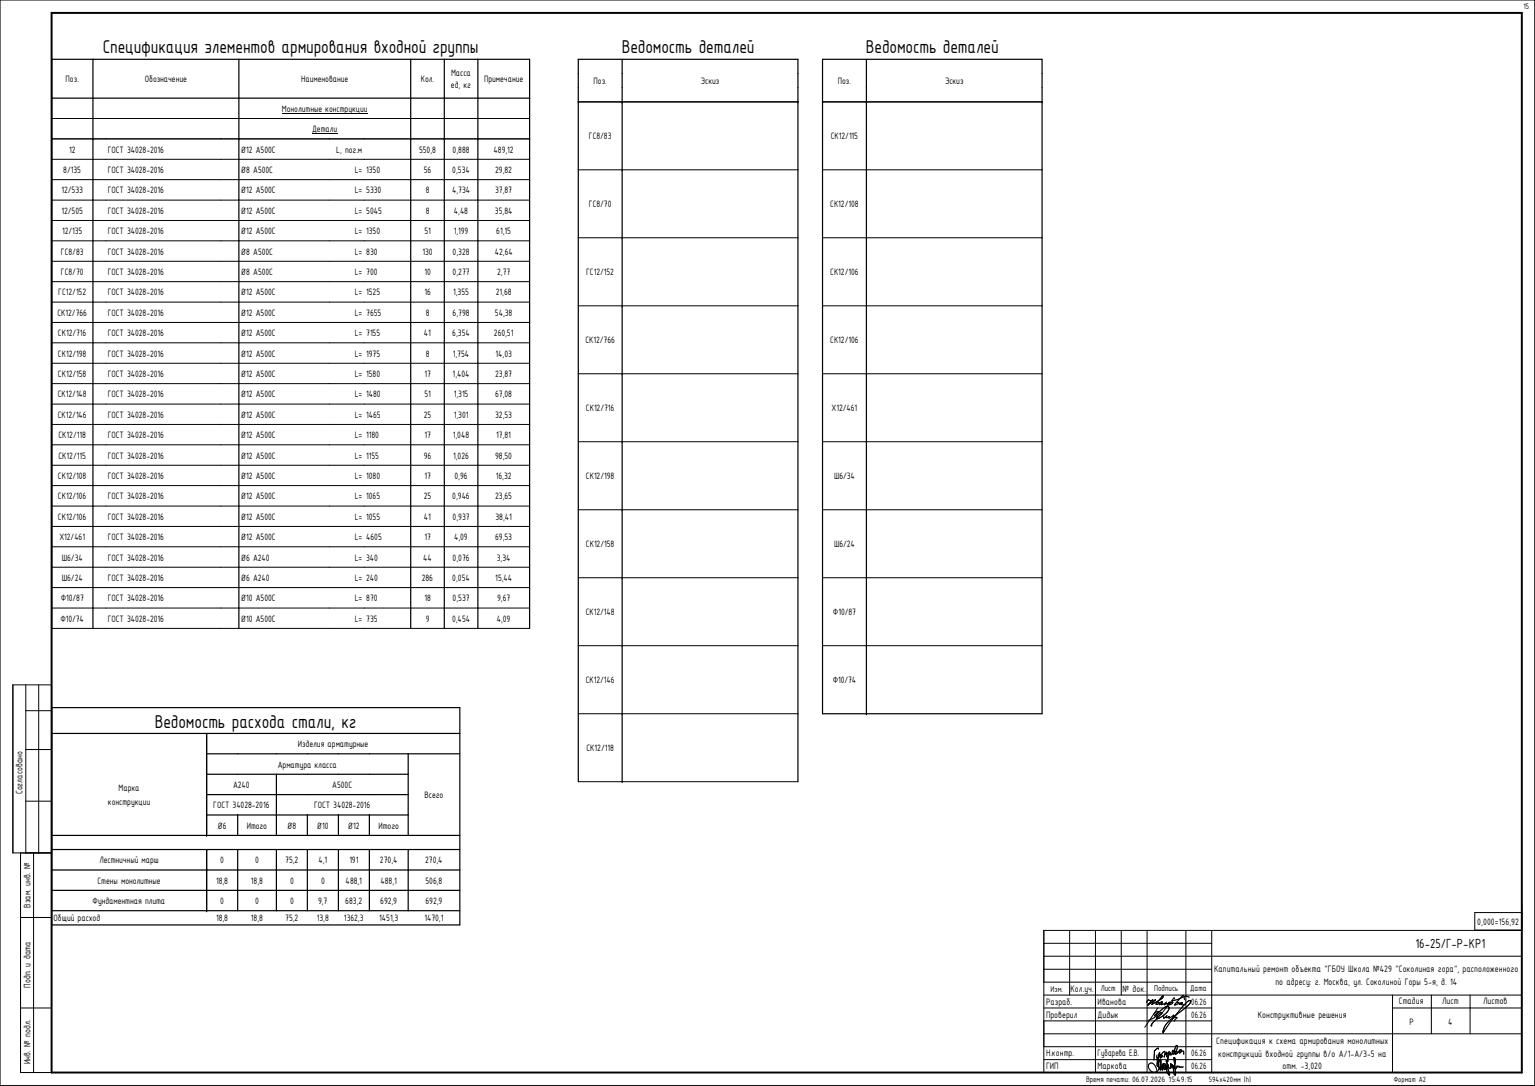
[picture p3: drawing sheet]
<svg xmlns="http://www.w3.org/2000/svg" width="594mm" height="420mm" viewBox="0 0 594 420" stroke-linecap="round" stroke-linejoin="round" font-family="sans-serif">
<defs><g id="words">
<g font-size="7.7">
<text x="39.7" y="20.7">Спецификация элементов армирования входной группы</text>
<text x="240.7" y="20.7">Ведомость деталей</text>
<text x="335.1" y="20.7">Ведомость деталей</text>
<text x="59.9" y="281.5">Ведомость расхода стали, кг</text>
</g>
<text font-size="5.5" x="547.8" y="366.9">16-25/Г-Р-КР1</text>
<g font-size="3.9">
<text x="174.6" y="29.5">Масса</text>
<text x="25.4" y="31.8">Поз.</text>
<text x="56.1" y="31.8">Обозначение</text>
<text x="116.5" y="31.8">Наименование</text>
<text x="162.8" y="31.8">Кол.</text>
<text x="174.5" y="34.2">ед, кг</text>
<text x="187.4" y="31.8">Примечание</text>
<text x="229.7" y="32.5">Поз.</text>
<text x="271.3" y="32.5">Эскиз</text>
<text x="324.3" y="32.5">Поз.</text>
<text x="365.8" y="32.5">Эскиз</text>
<text x="109.1" y="43.3">Монолитные конструкции</text>
<text x="120.8" y="51.1">Детали</text>
<text x="227.9" y="53.9">ГС8/83</text>
<text x="321.5" y="53.9">СК12/115</text>
<text x="26.7" y="59.1">12</text>
<text x="41.7" y="59.1">ГОСТ 34028-2016</text>
<text x="93.2" y="59.1">Ø12 А500С</text>
<text x="130.1" y="59.1">L, пог.м</text>
<text x="162.2" y="59.1">550,8</text>
<text x="175.2" y="59.1">0,888</text>
<text x="191" y="59.1">489,12</text>
<text x="24.5" y="66.9">8/135</text>
<text x="41.7" y="66.9">ГОСТ 34028-2016</text>
<text x="93.2" y="66.9">Ø8 А500С</text>
<text x="137.3" y="66.9">L= 1350</text>
<text x="164" y="66.9">56</text>
<text x="175" y="66.9">0,534</text>
<text x="191.6" y="66.9">29,82</text>
<text x="23.8" y="74.8">12/533</text>
<text x="41.7" y="74.8">ГОСТ 34028-2016</text>
<text x="93.2" y="74.8">Ø12 А500С</text>
<text x="137.3" y="74.8">L= 5330</text>
<text x="164.8" y="74.8">8</text>
<text x="175" y="74.8">4,734</text>
<text x="191.6" y="74.8">37,87</text>
<text x="23.8" y="82.7">12/505</text>
<text x="41.7" y="82.7">ГОСТ 34028-2016</text>
<text x="93.2" y="82.7">Ø12 А500С</text>
<text x="137.3" y="82.7">L= 5045</text>
<text x="164.8" y="82.7">8</text>
<text x="175.7" y="82.7">4,48</text>
<text x="191.6" y="82.7">35,84</text>
<text x="227.9" y="80.2">ГС8/70</text>
<text x="321.3" y="80.2">СК12/108</text>
<text x="24" y="90.6">12/135</text>
<text x="41.7" y="90.6">ГОСТ 34028-2016</text>
<text x="93.2" y="90.6">Ø12 А500С</text>
<text x="137.3" y="90.6">L= 1350</text>
<text x="164.2" y="90.6">51</text>
<text x="175.6" y="90.6">1,199</text>
<text x="192.1" y="90.6">61,15</text>
<text x="23.6" y="98.5">ГС8/83</text>
<text x="41.7" y="98.5">ГОСТ 34028-2016</text>
<text x="93.2" y="98.5">Ø8 А500С</text>
<text x="137.3" y="98.5">L= 830</text>
<text x="163.5" y="98.5">130</text>
<text x="175.2" y="98.5">0,328</text>
<text x="191.5" y="98.5">42,64</text>
<text x="23.6" y="106.4">ГС8/70</text>
<text x="41.7" y="106.4">ГОСТ 34028-2016</text>
<text x="93.2" y="106.4">Ø8 А500С</text>
<text x="137.3" y="106.4">L= 700</text>
<text x="164.2" y="106.4">10</text>
<text x="175.2" y="106.4">0,277</text>
<text x="192.4" y="106.4">2,77</text>
<text x="226.9" y="106.5">ГС12/152</text>
<text x="321.3" y="106.5">СК12/106</text>
<text x="22.6" y="114.3">ГС12/152</text>
<text x="41.7" y="114.3">ГОСТ 34028-2016</text>
<text x="93.2" y="114.3">Ø12 А500С</text>
<text x="137.3" y="114.3">L= 1525</text>
<text x="164.2" y="114.3">16</text>
<text x="175.4" y="114.3">1,355</text>
<text x="191.8" y="114.3">21,68</text>
<text x="22.2" y="122.2">СК12/766</text>
<text x="41.7" y="122.2">ГОСТ 34028-2016</text>
<text x="93.2" y="122.2">Ø12 А500С</text>
<text x="137.3" y="122.2">L= 7655</text>
<text x="164.8" y="122.2">8</text>
<text x="175.2" y="122.2">6,798</text>
<text x="191.6" y="122.2">54,38</text>
<text x="22.4" y="130">СК12/716</text>
<text x="41.7" y="130">ГОСТ 34028-2016</text>
<text x="93.2" y="130">Ø12 А500С</text>
<text x="137.3" y="130">L= 7155</text>
<text x="164.1" y="130">41</text>
<text x="175" y="130">6,354</text>
<text x="191.1" y="130">260,51</text>
<text x="22.4" y="138">СК12/198</text>
<text x="41.7" y="138">ГОСТ 34028-2016</text>
<text x="93.2" y="138">Ø12 А500С</text>
<text x="137.3" y="138">L= 1975</text>
<text x="164.8" y="138">8</text>
<text x="175.3" y="138">1,754</text>
<text x="191.8" y="138">14,03</text>
<text x="226.6" y="132.8">СК12/766</text>
<text x="321.3" y="132.8">СК12/106</text>
<text x="22.4" y="145.8">СК12/158</text>
<text x="41.7" y="145.8">ГОСТ 34028-2016</text>
<text x="93.2" y="145.8">Ø12 А500С</text>
<text x="137.3" y="145.8">L= 1580</text>
<text x="164.2" y="145.8">17</text>
<text x="175.2" y="145.8">1,404</text>
<text x="191.6" y="145.8">23,87</text>
<text x="22.3" y="153.7">СК12/148</text>
<text x="41.7" y="153.7">ГОСТ 34028-2016</text>
<text x="93.2" y="153.7">Ø12 А500С</text>
<text x="137.3" y="153.7">L= 1480</text>
<text x="164.2" y="153.7">51</text>
<text x="175.6" y="153.7">1,315</text>
<text x="191.6" y="153.7">67,08</text>
<text x="22.3" y="161.6">СК12/146</text>
<text x="41.7" y="161.6">ГОСТ 34028-2016</text>
<text x="93.2" y="161.6">Ø12 А500С</text>
<text x="137.3" y="161.6">L= 1465</text>
<text x="164" y="161.6">25</text>
<text x="175.6" y="161.6">1,301</text>
<text x="191.6" y="161.6">32,53</text>
<text x="226.8" y="159.1">СК12/716</text>
<text x="321.8" y="159.1">Х12/461</text>
<text x="22.6" y="169.5">СК12/118</text>
<text x="41.7" y="169.5">ГОСТ 34028-2016</text>
<text x="93.2" y="169.5">Ø12 А500С</text>
<text x="137.3" y="169.5">L= 1180</text>
<text x="164.2" y="169.5">17</text>
<text x="175.3" y="169.5">1,048</text>
<text x="192.1" y="169.5">17,81</text>
<text x="22.6" y="177.4">СК12/115</text>
<text x="41.7" y="177.4">ГОСТ 34028-2016</text>
<text x="93.2" y="177.4">Ø12 А500С</text>
<text x="137.3" y="177.4">L= 1155</text>
<text x="164" y="177.4">96</text>
<text x="175.4" y="177.4">1,026</text>
<text x="191.6" y="177.4">98,50</text>
<text x="22.4" y="185.3">СК12/108</text>
<text x="41.7" y="185.3">ГОСТ 34028-2016</text>
<text x="93.2" y="185.3">Ø12 А500С</text>
<text x="137.3" y="185.3">L= 1080</text>
<text x="164.2" y="185.3">17</text>
<text x="175.9" y="185.3">0,96</text>
<text x="191.8" y="185.3">16,32</text>
<text x="226.8" y="185.4">СК12/198</text>
<text x="322.8" y="185.4">Ш6/34</text>
<text x="22.4" y="193.2">СК12/106</text>
<text x="41.7" y="193.2">ГОСТ 34028-2016</text>
<text x="93.2" y="193.2">Ø12 А500С</text>
<text x="137.3" y="193.2">L= 1065</text>
<text x="164" y="193.2">25</text>
<text x="175" y="193.2">0,946</text>
<text x="191.6" y="193.2">23,65</text>
<text x="22.4" y="201.1">СК12/106</text>
<text x="41.7" y="201.1">ГОСТ 34028-2016</text>
<text x="93.2" y="201.1">Ø12 А500С</text>
<text x="137.3" y="201.1">L= 1055</text>
<text x="164.1" y="201.1">41</text>
<text x="175.2" y="201.1">0,937</text>
<text x="191.8" y="201.1">38,41</text>
<text x="23" y="209">Х12/461</text>
<text x="41.7" y="209">ГОСТ 34028-2016</text>
<text x="93.2" y="209">Ø12 А500С</text>
<text x="137.3" y="209">L= 4605</text>
<text x="164.2" y="209">17</text>
<text x="175.8" y="209">4,09</text>
<text x="191.6" y="209">69,53</text>
<text x="226.8" y="211.7">СК12/158</text>
<text x="322.8" y="211.7">Ш6/24</text>
<text x="24" y="216.9">Ш6/34</text>
<text x="41.7" y="216.9">ГОСТ 34028-2016</text>
<text x="93.2" y="216.9">Ø6 А240</text>
<text x="137.3" y="216.9">L= 340</text>
<text x="163.8" y="216.9">44</text>
<text x="175.2" y="216.9">0,076</text>
<text x="192.3" y="216.9">3,34</text>
<text x="24" y="224.7">Ш6/24</text>
<text x="41.7" y="224.7">ГОСТ 34028-2016</text>
<text x="93.2" y="224.7">Ø6 А240</text>
<text x="137.3" y="224.7">L= 240</text>
<text x="163.2" y="224.7">286</text>
<text x="175" y="224.7">0,054</text>
<text x="191.7" y="224.7">15,44</text>
<text x="23.5" y="232.6">Ф10/87</text>
<text x="41.7" y="232.6">ГОСТ 34028-2016</text>
<text x="93.2" y="232.6">Ø10 А500С</text>
<text x="137.3" y="232.6">L= 870</text>
<text x="164.2" y="232.6">18</text>
<text x="175.2" y="232.6">0,537</text>
<text x="192.4" y="232.6">9,67</text>
<text x="226.7" y="238">СК12/148</text>
<text x="322.4" y="238">Ф10/87</text>
<text x="23.4" y="240.5">Ф10/74</text>
<text x="41.7" y="240.5">ГОСТ 34028-2016</text>
<text x="93.2" y="240.5">Ø10 А500С</text>
<text x="137.3" y="240.5">L= 735</text>
<text x="164.8" y="240.5">9</text>
<text x="175" y="240.5">0,454</text>
<text x="192.3" y="240.5">4,09</text>
<text x="226.7" y="264.3">СК12/146</text>
<text x="322.3" y="264.3">Ф10/74</text>
<text x="115.3" y="289.1">Изделия арматурные</text>
<text x="227" y="290.6">СК12/118</text>
<text x="107.5" y="297">Арматура класса</text>
<text x="90.2" y="304.8">А240</text>
<text x="128.6" y="304.8">А500С</text>
<text x="8.8" y="307.3" transform="rotate(-90 8.8 307.3)">Согласовано</text>
<text x="41.8" y="311.5">конструкции</text>
<text x="45.9" y="306">Марка</text>
<text x="164.3" y="308.8">Всего</text>
<text x="82.5" y="312.7">ГОСТ 34028-2016</text>
<text x="121.5" y="312.7">ГОСТ 34028-2016</text>
<text x="84.2" y="320.6">Ø6</text>
<text x="95.5" y="320.6">Итого</text>
<text x="111.2" y="320.6">Ø8</text>
<text x="122.7" y="320.6">Ø10</text>
<text x="134.7" y="320.6">Ø12</text>
<text x="146.5" y="320.6">Итого</text>
<text x="38.5" y="334">Лестничный марш</text>
<text x="85.3" y="334">0</text>
<text x="98.8" y="334">0</text>
<text x="110.4" y="334">75,2</text>
<text x="123.2" y="334">4,1</text>
<text x="135.2" y="334">191</text>
<text x="147.1" y="334">270,4</text>
<text x="164.5" y="334">270,4</text>
<text x="37.7" y="341.9">Стены монолитные</text>
<text x="83.6" y="341.9">18,8</text>
<text x="97.1" y="341.9">18,8</text>
<text x="112.3" y="341.9">0</text>
<text x="124.2" y="341.9">0</text>
<text x="133.8" y="341.9">488,1</text>
<text x="147.3" y="341.9">488,1</text>
<text x="164.7" y="341.9">506,8</text>
<text x="11.8" y="351.2" transform="rotate(-90 11.8 351.2)">Взам. инв. №</text>
<text x="35.8" y="349.8">Фундаментная плита</text>
<text x="85.3" y="349.8">0</text>
<text x="98.8" y="349.8">0</text>
<text x="112.3" y="349.8">0</text>
<text x="123.1" y="349.8">9,7</text>
<text x="133.6" y="349.8">683,2</text>
<text x="147.1" y="349.8">692,9</text>
<text x="164.7" y="349.8">692,9</text>
<text x="20.7" y="356.4">Общий расход</text>
<text x="83.6" y="356.4">18,8</text>
<text x="97.1" y="356.4">18,8</text>
<text x="110.4" y="356.4">75,2</text>
<text x="122.6" y="356.4">13,8</text>
<text x="133.1" y="356.4">1362,3</text>
<text x="146.8" y="356.4">1451,3</text>
<text x="164.2" y="356.4">1470,1</text>
<text x="571.7" y="357.8">0,000=156,92</text>
<text x="469.9" y="376.1">Капитальный ремонт объекта &quot;ГБОУ Школа №429 &quot;Соколиная гора&quot;, расположенного</text>
<text x="11.8" y="382.1" transform="rotate(-90 11.8 382.1)">Подп. и дата</text>
<text x="414.4" y="383.6">Кол.уч.</text>
<text x="434.5" y="383.6">№ док.</text>
<text x="493.6" y="380.9">по адресу: г. Москва, ул. Соколиной Горы 5-я, д. 14</text>
<text x="404.8" y="388.7">Разраб.</text>
<text x="424.8" y="388.7">Иванова</text>
<text x="461" y="388.7">06.26</text>
<text x="541.4" y="388.6">Стадия</text>
<text x="558.2" y="388.6">Лист</text>
<text x="574" y="388.6">Листов</text>
<text x="404.8" y="393.7">Проверил</text>
<text x="424.8" y="393.7">Дидык</text>
<text x="461" y="393.7">06.26</text>
<text x="486.8" y="393.8">Конструктивные решения</text>
<text x="545.5" y="396.4">Р</text>
<text x="560.5" y="396.4">4</text>
<text x="470.7" y="404">Спецификация к схема армирования монолитных</text>
<text x="11.8" y="411.6" transform="rotate(-90 11.8 411.6)">Инв. № подл.</text>
<text x="404.8" y="413.7">ГИП</text>
<text x="404.8" y="408.7">Н.контр.</text>
<text x="424.8" y="413.7">Маркова</text>
<text x="424.8" y="408.7">Губарева Е.В.</text>
<text x="461" y="413.7">06.26</text>
<text x="461" y="408.7">06.26</text>
<text x="471.5" y="408.8">конструкций входной группы в/о А/1-А/3-5 на</text>
<text x="496.4" y="413.6">отм. -3,020</text>
</g>
<g font-size="3.5">
<text x="406.6" y="383.7">Изм.</text>
<text x="426.1" y="383.6">Лист</text>
<text x="446.7" y="383.6">Подпись</text>
<text x="460.6" y="383.6">Дата</text>
</g>
<g font-size="3.4">
<text x="589.7" y="3.6">15</text>
<text x="420.4" y="418.6">Время печати: 06.07.2026 15:49:15</text>
</g>
<g font-size="3.2">
<text x="467.8" y="418.6">594х420мм (h)</text>
<text x="539.4" y="418.5">Формат А2</text>
</g>
<text font-size=".5" x="429.1" y="360.1">0</text>
</g></defs>
<g fill="none" stroke="#000" stroke-width=".39">
<path d="M0 0h594v419.9h-594zM223.8 39.4h85M240.8 39.4h.1M318.3 39.4h85M335.3 39.4h.1M20 53.7h185M20 45.8h185M109.1 43.9h33.1M120.8 51.8h9.7M20 77.4h185M20 69.5h185M20 61.6h185"/>
<path d="M223.8 65.7h85M240.8 65.7h.1M318.3 65.7h85M335.3 65.7h.1M20 93.2h185M20 85.3h185M223.8 92h85M240.8 92h.1M318.3 92h85M335.3 92h.1M20 116.9h185M20 109h185"/>
<path d="M20 101.1h185M223.8 118.3h85M240.8 118.3h.1M318.3 118.3h85M335.3 118.3h.1M20 132.6h185M20 124.8h185M20 156.3h185M20 148.4h185M20 140.5h185M223.8 144.6h85M240.8 144.6h.1"/>
<path d="M318.3 144.6h85M335.3 144.6h.1M20 172.1h185M20 164.2h185M223.8 170.9h85M240.8 170.9h.1M318.3 170.9h85M335.3 170.9h.1M20 195.8h185M20 187.9h185M20 180h185M223.8 197.2h85"/>
<path d="M240.8 197.2h.1M318.3 197.2h85M335.3 197.2h.1M20 219.5h185M20 211.5h185M20 203.7h185M20 235.2h185M20 227.3h185M223.8 223.5h85M240.8 223.5h.1M318.3 223.5h85M335.3 223.5h.1"/>
<path d="M20 243.1h185M223.8 249.8h85M240.8 249.8h.1M318.3 249.8h85M335.3 249.8h.1M5 265h15v65h-15zM10 265v65M10 275h10M15 265v65M223.8 276.1h85M240.8 276.1h.1M10 290h10"/>
<path d="M10 310h10M223.8 302.4h85M240.8 302.4h.1M8 330v85h12M13 330v85M80 323.2h.1M8 355h12M414 360v25M424 360v55M434 360v25M443.9 360v55M459 360v55"/>
<path d="M469 360v55M588.9 353.1h-18.1v6.7h18.1M589 350v10h-185v55M404 370h185M404 380h65M404 375h65M404 365h65M8 390h12M404 390h65M404 385h185M404 400h185M404 395h65"/>
<path d="M444.2 388.8v.1M444.2 388.9h.1M444.3 388.7h.1M444.3 388.8v.1M444.4 386.8l-.6 1.1M444.5 386.8l.5 .3 1.1-.3M444.5 386.8h-.1M445.5 396.7h.1M445.6 396.6l-.1 .1M445.7 396.4l-.1 .1M445.9 396.7l-.3 .1M446.1 386.8h.1"/>
<path d="M446.1 386.8l-1.9 2M447 387l-1.2 1.6 2.8-1.6M447 387l-2.7 1.8M447.2 386.8h.1M447.2 386.8l-.2 .2M447.7 394h.1M447.7 394.1h.4M447.7 393.8v.1M448.1 389.9l-5 7.6M448.2 394.1h-.1M448.3 391.3l-.7 .2-1 .8M448.3 391.3l.1 .1"/>
<path d="M448.4 391.4l-1.6 1.5 .4 .3-.5 .5-2.4 1.1M448.5 387.1l-1.1 1.3a.71 .71 0 0 0 .8 0 .71 .71 0 0 0 .4-.6l-.8 .1M448.7 388.7l.8-1.1a.56 .56 0 0 1 .4 .5 .56 .56 0 0 1-.3 .5l-.1 .1M448.7 388.7h.1M449.5 391.8l-1.2 .8-.5 .8-.1 .7M449.5 391.8h.1M449.5 392.1l-.1 .1M449.5 388.7h.1M449.6 391.8h.1M449.6 392l-3.3 3.5-.8 1.2M449.6 392h.1M449.6 391.8v.2"/>
<path d="M449.8 385.4h.4l-.2 .6-1.5 1.1zM449.9 387.9l-1.1 .8M450 385.3h.1M450.2 399.3h.1M450.2 398.7h.1M450.5 392.6l-.2 1.3 1.3-.9-.3 .4a.7 .7 0 0 0 1.2-.2M450.8 388.2l-1.2 .5M450.9 388.4v.1M451.5 387.6l-.9 1.1M451.5 389.3h.6l.4 .5-.3 1.1M451.6 389.3l-2.6 1.9-1.3 1.2-.2 .7M451.7 388.3h-.1"/>
<path d="M451.9 388.7h.1M451.9 388.6v.1M451.9 389.3h.1M452 388.2l-.1 .1M452.1 391l-1.4 1.5-2.5 1.6M452.2 389.4v.1M452.2 390.9l-.1 .1M452.2 388.2l-1.2 .1M452.2 388.2h.1M452.3 388.5l-.4 .2M452.4 388l-.1 .2M452.5 390.1l-.1 .1"/>
<path d="M452.5 393.2h.1M452.6 387.7h.1M452.6 387.7v.1M452.6 387.8l-.7 .8M452.6 387.8l-.3 .3M453.6 387.9l-1.1 .8 .5-.1 .9-.7a.62 .62 0 0 1-.1-.8 .62 .62 0 0 1 .9-.1l1.6-.6a1.66 1.66 0 0 0 1.7-1.3l-3.4 3.7 1.7-.7-.2-.3-.6 .3M454.1 393.6l-.9 .8a8.1 8.1 0 0 0-3 4v.9M454.1 394l.9-.5 .5 .2-1.1 1.5M454.1 394l-3.9 5.3M454.1 393.6v.1M454.2 393.7h.1M454.2 393.6v.1"/>
<path d="M454.3 392.8l-1.9 1.1 .1-.7M454.3 392.8h.1M454.3 392.8l-.2 .8M454.3 393.6h-.1M454.4 386.5v-.5l-5.1 6.5M454.8 393l-.7 1M456.6 388.5h.1M456.6 388.5v.1M456.7 388.5l-.1 .1M457.6 388l-.2 .1M457.7 387.9h-.5l-.6 .6M457.7 387.9l-.1 .1"/>
<path d="M458.8 388.5l-1.4 .2 .2-.6-.9 .4M460 387.3h-.1M460.2 385.8v-.1a1.22 1.22 0 0 0-2 .3l.6 1M460.3 387.1h.1M460.7 387.1h.1M460.8 387.5v-.4h-.3l-1.2 .6-5 5.9M460.8 387.2h.1M460.9 387.3l-1.3 1.9-5.5 4.4M538.9 390h50.1M538.9 385v30M554 385v15M569 385v15"/>
<path d="M404 410h65M404 405h65M446.8 406.6h.1M446.8 406.5l-.2 3.7M446.9 406.4l-.1 .2M447.9 410v.9M447.9 410h.6l.3 .7M447.9 410h.1M447.9 410.9l1.1 2.9M448.2 405.5l-1.3 .9M448.2 405.5h.1M448.2 405.5l.1 .1"/>
<path d="M448.3 405.6h.1M448.3 405.6v.4M448.5 410.1v3a2.01 2.01 0 0 1-2.8 1.5 2.01 2.01 0 0 1-.7-3.2l.7-.1 .6 .2a4.3 4.3 0 0 1 1.5 2.8M448.8 407.2a9 9 0 0 0-.5 5l-.4 .3v-1.6M448.8 407.2l.1 .1M448.9 407.3l-.3 1.2-.8 .9v-1.3M449 410.4l.8 3.5M449.1 413.8h.1M449.1 410.2l-.1 .1M449.1 413.6v.1M449.2 410.1l-.2 .3M449.2 410.1l.1 .1"/>
<path d="M449.3 410.2l-.2 3.6M449.3 408.7l-.1 .7 .5-.9h.2l-.4 .5zM449.3 408.7l.5-1.2 .7-.7a1.07 1.07 0 0 1 .2 1.8l-.1 .3M449.3 408.7l-.2-.7-1.2 2.9M449.8 413.9h.1M449.9 412a1.25 1.25 0 0 0 1 1.8l.1-.5M449.9 412l.3 1.1 .6-.1M449.9 412a.66 .66 0 0 1 .9-.4 .66 .66 0 0 1 .3 .9l-.1 .8M450 411.9h.2M450 411.9l-.1 .1M450.2 411.9v.1M450.2 412l-.4 1.9"/>
<path d="M450.6 408.9h-.1M450.8 412h.1M450.8 412l.1 1M450.9 412l-.1 1M450.9 413l.1 .2M451 413.2l.3 .5 .3-.1M451.4 410.4h.1M451.4 410.4l.5 2.5M451.4 410.4l.5 2.6M451.4 407.1l-.9 1.8M451.4 407.1h.1M451.5 407.1l-.1 1.8"/>
<path d="M451.6 412.4l-.1 1.2M451.6 412.3l.6-.3 .2 1.1 .5 .3M451.6 412.3v.1M451.9 413l.7 2.9a2.64 2.64 0 0 1-1.1-2.3M451.9 412.9l-.3 .7M452 410.6l-.1 .1M452.2 407.2l-1.5 .9M452.2 407.2l-.2 3.4M452.3 407.2h-.1M452.5 406.9l-.2 .2M452.5 406.9v.1M452.5 407l-.2 .2"/>
<path d="M452.7 415.8l-.1 .1M453 413.3l-.1 .1M453 407.3l-1 2.1-.1 1.3M453 407.3v.1M453 407.4l.1 .7M453.1 411.5l-.1 1.8M453.1 411.5h.1M453.1 408.1h.1M453.1 411.5l.5 1.5M453.6 413h.1M453.7 407.6l-.6 .5M453.9 406.4l.3 .3-.5 .9z"/>
<path d="M454.1 412.7l-.6-.9 .1 1.1M454.1 412.7l.1 .1M454.1 412.4v.2M454.2 412.3l.6 .7 .1 2.9-.3-.1-.3-.6-.2-2.6M454.2 412.3l-.1 .1M454.3 412.7l-.1 .1M454.3 409.2h.1a2.22 2.22 0 0 1 .2 2.7zM454.6 411.9l.1 1M454.7 411.9l-.4 .8M454.9 407.9h.1M455 406.9l-.8 .9-.5-.2M455 407v.6l.5-.1"/>
<path d="M455 406.9l.6-1.4-.1-1a2.86 2.86 0 0 0-.6 3.4M455 407l.5-.2-.1 .8M456.3 406.7l-1.3 1.2M456.4 406.6l-.1 .1M456.4 406.5v.2M456.4 406.5h.1M456.5 406.5v.1M456.5 406.6l1.6 .1 .1 1.3M456.5 406.4l.4-.3a.64 .64 0 0 1 .3 .8 .64 .64 0 0 1-.8 .3zM458 412.7l-1.3 .2-.5-.4-.4 .3-.2-.4-.7 1.2-.2-.7"/>
</g>
<path d="M20 5h569v410h-569z" fill="none" stroke="#000" stroke-width=".76"/>
<g fill="none" stroke="#000" stroke-width=".47">
<path d="M20 38h185M36 22.9v220.2M92.4 22.9v220.2M159 22.9v220.2M172 22.9v220.2M184.9 22.9v220.2M223.8 39.4h85M240.8 22.9v279.5M318.3 22.9h85v253.2h-85zM318.3 39.4h85M335.3 22.9v253.2M20 243.1v-220.2h185v220.2"/>
<path d="M20 273.8h158v84h-158zM20 283.8h158M80 299.6h78M80 291.6h98M80 283.8v39.4M107 299.6v23.6M158 291.6v31.6M80 315.3h78M80 307.4h78M92 315.3v7.9M118.9 315.3v7.9M131 315.3v7.9"/>
<path d="M143 315.3v7.9M223.8 302.4v-279.5h85v279.5M20 336.6h158M20 328.7h158M20 323.2h158M80 328.7v23.6M92 328.7v23.6M107 328.7v23.6M118.9 328.7v23.6M131 328.7v23.6M143 328.7v23.6M158 328.7v23.6"/>
<path d="M20 352.3h158M20 344.5h158"/>
</g>
<g fill="#000">
<circle cx="223.8" cy="39.4" r=".23"/>
<circle cx="240.8" cy="39.4" r=".23"/>
<circle cx="308.8" cy="39.4" r=".23"/>
<circle cx="318.3" cy="39.4" r=".23"/>
<circle cx="335.3" cy="39.4" r=".23"/>
<circle cx="403.3" cy="39.4" r=".23"/>
<circle cx="20" cy="53.7" r=".23"/>
<circle cx="36" cy="53.7" r=".23"/>
<circle cx="92.4" cy="53.7" r=".23"/>
<circle cx="159" cy="53.7" r=".23"/>
<circle cx="172" cy="53.7" r=".23"/>
<circle cx="184.9" cy="53.7" r=".23"/>
<circle cx="205" cy="53.7" r=".23"/>
<circle cx="335.3" cy="276.1" r=".23"/>
<circle cx="80" cy="328.7" r=".23"/>
<circle cx="80" cy="336.6" r=".23"/>
<circle cx="80" cy="352.3" r=".23"/>
<circle cx="80" cy="344.5" r=".23"/>
</g>
<use href="#words"/>
</svg>
